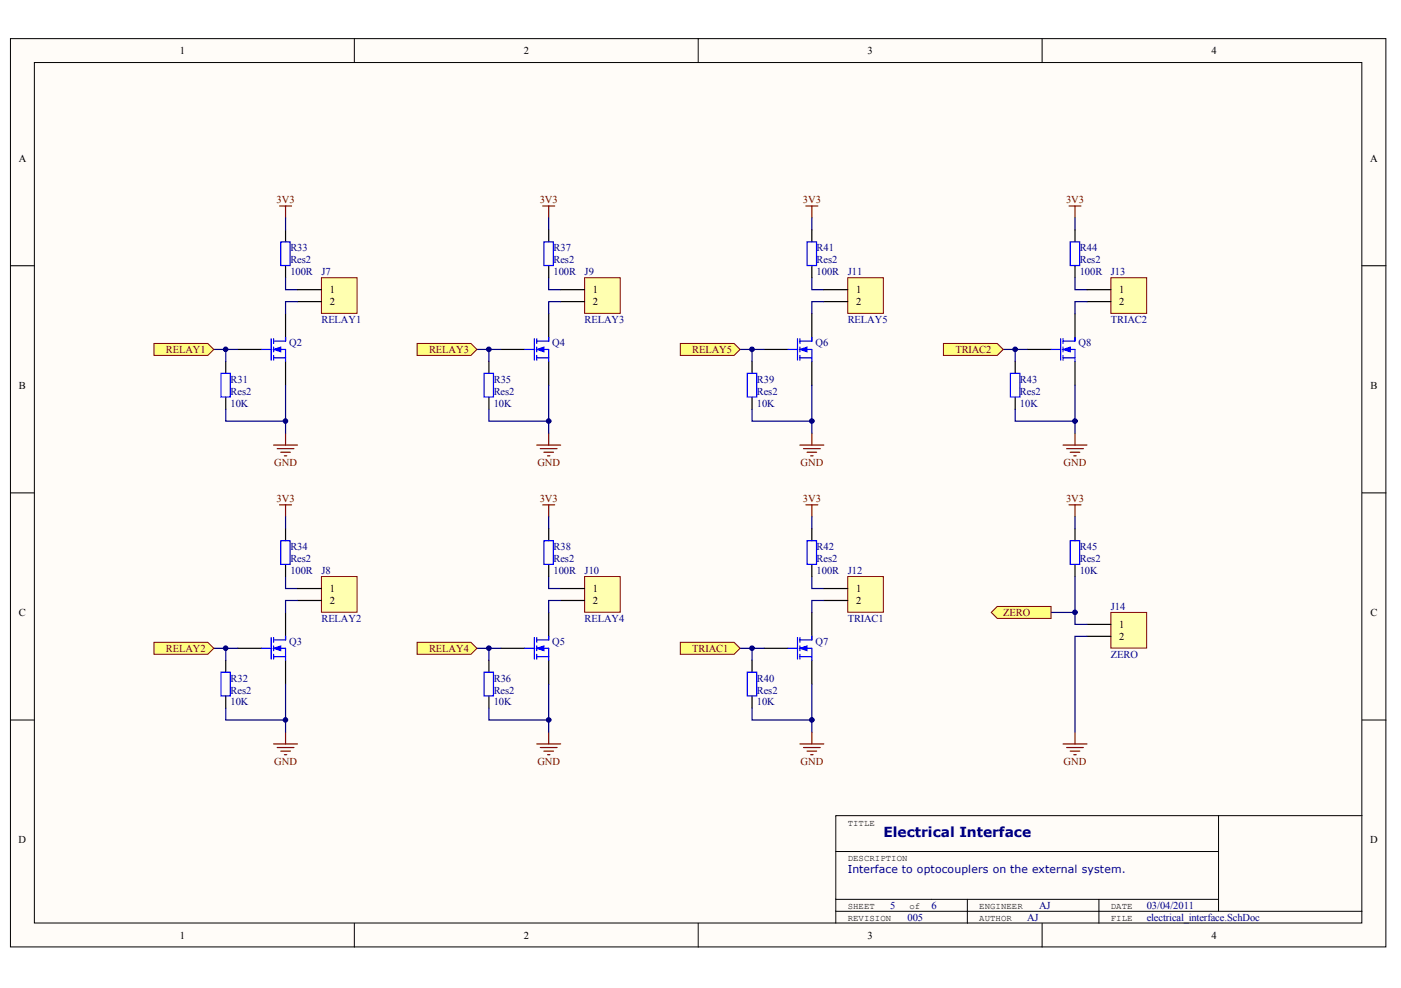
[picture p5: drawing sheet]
<svg xmlns="http://www.w3.org/2000/svg" width="272mm" height="192mm" viewBox="0 0 272 192" stroke-linecap="round" stroke-linejoin="round" font-family="sans-serif">
<defs><g id="words">
<text font-size="2.7" fill="#000080" x="171.5" y="162.6">Electrical Interface</text>
<text font-size="2.1" fill="#000080" x="164.6" y="169.6">Interface to optocouplers on the external system.</text>
<g font-size="2">
<text x="34.9" y="10.5">1</text>
<text x="101.7" y="10.5">2</text>
<text x="168.4" y="10.5">3</text>
<text x="235.2" y="10.5">4</text>
<text x="3.6" y="31.4">A</text>
<text x="266" y="31.4">A</text>
<text x="64" y="56.9">1</text>
<text x="64" y="59.2">2</text>
<text x="115.1" y="56.9">1</text>
<text x="115.1" y="59.2">2</text>
<text x="166.2" y="56.9">1</text>
<text x="166.2" y="59.2">2</text>
<text x="217.3" y="56.9">1</text>
<text x="217.3" y="59.2">2</text>
<text x="3.7" y="75.5">B</text>
<text x="266.1" y="75.5">B</text>
<text x="3.7" y="119.6">C</text>
<text x="64" y="115">1</text>
<text x="64" y="117.3">2</text>
<text x="115.1" y="115">1</text>
<text x="115.1" y="117.3">2</text>
<text x="166.2" y="115">1</text>
<text x="166.2" y="117.3">2</text>
<text x="266.1" y="119.6">C</text>
<text x="217.3" y="121.9">1</text>
<text x="217.3" y="124.3">2</text>
<text x="3.6" y="163.7">D</text>
<text x="266" y="163.7">D</text>
<text x="34.9" y="182.3">1</text>
<text x="101.7" y="182.3">2</text>
<text x="168.4" y="182.3">3</text>
<text x="235.2" y="182.3">4</text>
</g>
<g font-size="2" fill="#800000">
<text x="53.7" y="39.5">3V3</text>
<text x="104.8" y="39.5">3V3</text>
<text x="155.9" y="39.5">3V3</text>
<text x="207" y="39.5">3V3</text>
<text x="32.2" y="68.5">RELAY1</text>
<text x="83.3" y="68.5">RELAY3</text>
<text x="134.4" y="68.5">RELAY5</text>
<text x="185.5" y="68.5">TRIAC2</text>
<text x="53.2" y="90.6">GND</text>
<text x="104.3" y="90.6">GND</text>
<text x="155.4" y="90.6">GND</text>
<text x="206.5" y="90.6">GND</text>
<text x="53.7" y="97.6">3V3</text>
<text x="104.8" y="97.6">3V3</text>
<text x="155.9" y="97.6">3V3</text>
<text x="207" y="97.6">3V3</text>
<text x="194.8" y="119.6">ZERO</text>
<text x="32.2" y="126.6">RELAY2</text>
<text x="83.3" y="126.6">RELAY4</text>
<text x="134.4" y="126.6">TRIAC1</text>
<text x="53.2" y="148.6">GND</text>
<text x="104.3" y="148.6">GND</text>
<text x="155.4" y="148.6">GND</text>
<text x="206.5" y="148.6">GND</text>
</g>
<g font-size="2" fill="#000080">
<text x="56.4" y="53.4">100R</text>
<text x="56.4" y="48.8">R33</text>
<text x="56.4" y="51.1">Res2</text>
<text x="62.4" y="53.4">J7</text>
<text x="107.5" y="53.4">100R</text>
<text x="107.5" y="48.8">R37</text>
<text x="107.5" y="51.1">Res2</text>
<text x="113.5" y="53.4">J9</text>
<text x="158.5" y="53.4">100R</text>
<text x="158.5" y="48.8">R41</text>
<text x="158.5" y="51.1">Res2</text>
<text x="164.6" y="53.4">J11</text>
<text x="209.6" y="53.4">100R</text>
<text x="209.6" y="48.8">R44</text>
<text x="209.6" y="51.1">Res2</text>
<text x="215.7" y="53.4">J13</text>
<text x="62.4" y="62.7">RELAY1</text>
<text x="113.5" y="62.7">RELAY3</text>
<text x="164.6" y="62.7">RELAY5</text>
<text x="215.7" y="62.7">TRIAC2</text>
<text x="56.1" y="67.1">Q2</text>
<text x="107.2" y="67.1">Q4</text>
<text x="158.3" y="67.1">Q6</text>
<text x="209.4" y="67.1">Q8</text>
<text x="44.8" y="74.3">R31</text>
<text x="44.8" y="76.7">Res2</text>
<text x="95.8" y="74.3">R35</text>
<text x="95.8" y="76.7">Res2</text>
<text x="146.9" y="74.3">R39</text>
<text x="146.9" y="76.7">Res2</text>
<text x="198" y="74.3">R43</text>
<text x="198" y="76.7">Res2</text>
<text x="44.8" y="79">10K</text>
<text x="95.8" y="79">10K</text>
<text x="146.9" y="79">10K</text>
<text x="198" y="79">10K</text>
<text x="56.4" y="106.9">R34</text>
<text x="107.5" y="106.9">R38</text>
<text x="158.5" y="106.9">R42</text>
<text x="209.6" y="106.9">R45</text>
<text x="56.4" y="111.5">100R</text>
<text x="56.4" y="109.2">Res2</text>
<text x="62.4" y="111.5">J8</text>
<text x="107.5" y="111.5">100R</text>
<text x="107.5" y="109.2">Res2</text>
<text x="113.5" y="111.5">J10</text>
<text x="158.5" y="111.5">100R</text>
<text x="158.5" y="109.2">Res2</text>
<text x="164.6" y="111.5">J12</text>
<text x="209.6" y="111.5">10K</text>
<text x="209.6" y="109.2">Res2</text>
<text x="215.7" y="118.5">J14</text>
<text x="56.1" y="125.2">Q3</text>
<text x="62.4" y="120.8">RELAY2</text>
<text x="107.2" y="125.2">Q5</text>
<text x="113.5" y="120.8">RELAY4</text>
<text x="158.3" y="125.2">Q7</text>
<text x="164.6" y="120.8">TRIAC1</text>
<text x="215.7" y="127.7">ZERO</text>
<text x="44.8" y="137">10K</text>
<text x="44.8" y="132.4">R32</text>
<text x="44.8" y="134.7">Res2</text>
<text x="95.8" y="137">10K</text>
<text x="95.8" y="132.4">R36</text>
<text x="95.8" y="134.7">Res2</text>
<text x="146.9" y="137">10K</text>
<text x="146.9" y="132.4">R40</text>
<text x="146.9" y="134.7">Res2</text>
<text x="172.8" y="176.5">5</text>
<text x="176.2" y="178.8">005</text>
<text x="180.8" y="176.5">6</text>
<text x="199.4" y="178.8">AJ</text>
<text x="201.7" y="176.5">AJ</text>
<text x="222.6" y="176.5">03/04/2011</text>
<text x="222.6" y="178.8">electrical_interface.SchDoc</text>
</g>
<g font-size="1.7">
<text x="164.6" y="160.4">TITLE</text>
<text x="164.6" y="167.3">DESCRIPTION</text>
<text x="164.6" y="176.6">SHEET</text>
<text x="164.6" y="178.9">REVISION</text>
<text x="176.5" y="176.6">of</text>
<text x="190.1" y="176.6">ENGINEER</text>
<text x="190.1" y="178.9">AUTHOR</text>
<text x="215.7" y="176.6">DATE</text>
<text x="215.7" y="178.9">FILE</text>
</g>
</g></defs>
<g fill="#fffcf8" stroke="#000" stroke-width=".19">
<path d="M2 7.5h267.1v176.4h-267.1z"/>
<path d="M6.7 12.1h257.7v167.2h-257.7z"/>
</g>
<g fill="none" stroke="#000" stroke-width=".19">
<path d="M68.8 7.5v4.6M135.6 7.5v4.6M202.3 7.5v4.6M2 51.6h4.7M264.4 51.6h4.7M2 95.7h4.7M264.4 95.7h4.7M2 139.9h4.7M264.4 139.9h4.7M236.6 158.4v18.6M264.4 158.4h-102.1v20.9M68.8 179.3v4.7"/>
<path d="M135.6 179.3v4.7M162.3 165.4h74.3M162.3 174.7h74.3M162.3 177h102.1M187.8 174.7v4.6M202.3 179.3v4.7M213.3 174.7v4.6"/>
</g>
<path d="M55.4 44.7v2.3M55.4 51.6v2.3M46.1 67.9h4.7M55.4 60.9v4.7M55.4 70.2v4.6" fill="none" stroke="#000" stroke-width=".23"/>
<path d="M54.5 47h1.8v4.6h-1.8zM50.8 67.9h1.9M52.7 65.8v4.2M53.1 67.9h2.3v2.3M53.1 69.5h2.3M53.1 65.8v.9M53.1 67.4v.9M53.1 69v1M55.4 65.6v.7h-2.3" fill="none" stroke="#00f" stroke-width=".23"/>
<path d="M53.1 67.9l1.4-.5v.9z" fill="#00f" stroke="#00f" stroke-width=".19"/>
<path d="M54.3 40h2.3M55.4 40v2.3M53.1 86.5h4.7M53.8 87.1h3.3M54.5 87.8h1.9M55.2 88.5h.5M55.4 84.1v2.4" fill="none" stroke="#800000" stroke-width=".23"/>
<path d="M55.4 53.9v2.4h2.4M55.4 74.8v9.3" fill="none" stroke="#000080" stroke-width=".23"/>
<path d="M62.4 53.9h6.9v7h-6.9z" fill="#ffffb0" stroke="#800000" stroke-width=".19"/>
<path d="M57.8 56.3h4.6M57.8 58.6h4.6" fill="none" stroke="#000" stroke-width=".23"/>
<path d="M215.7 119h6.9v6.9h-6.9z" fill="#ffffb0" stroke="#800000" stroke-width=".19"/>
<path d="M97.2 67.9h4.7M106.5 60.9v4.7M106.5 70.2v4.6M211 121.3h4.7M211 123.6h4.7" fill="none" stroke="#000" stroke-width=".23"/>
<path d="M55.4 42.3v2.4M57.8 58.6h-2.4v2.3M106.5 53.9v2.4h2.3M106.5 74.8v9.3" fill="none" stroke="#000080" stroke-width=".23"/>
<path d="M101.9 67.9h1.8M103.7 65.8v4.2M104.2 67.9h2.3v2.3M104.2 69.5h2.3M104.2 65.8v.9M104.2 67.4v.9M104.2 69v1M106.5 65.6v.7h-2.3" fill="none" stroke="#00f" stroke-width=".23"/>
<path d="M104.2 67.9l1.4-.5v.9z" fill="#00f" stroke="#00f" stroke-width=".19"/>
<path d="M105.4 40h2.3M106.5 40v2.3M104.2 86.5h4.6M104.9 87.1h3.3M105.6 87.8h1.9M106.3 88.5h.5M106.5 84.1v2.4" fill="none" stroke="#800000" stroke-width=".23"/>
<path d="M113.5 53.9h6.9v7h-6.9z" fill="#ffffb0" stroke="#800000" stroke-width=".19"/>
<path d="M108.8 56.3h4.7M108.8 58.6h4.7M148.3 67.9h4.7M157.6 60.9v4.7M157.6 70.2v4.6" fill="none" stroke="#000" stroke-width=".23"/>
<path d="M106.5 42.3v2.4M108.8 58.6h-2.3v2.3M157.6 53.9v2.4h2.3M157.6 74.8v9.3" fill="none" stroke="#000080" stroke-width=".23"/>
<path d="M153 67.9h1.8M154.8 65.8v4.2M155.3 67.9h2.3v2.3M155.3 69.5h2.3M155.3 65.8v.9M155.3 67.4v.9M155.3 69v1M157.6 65.6v.7h-2.3" fill="none" stroke="#00f" stroke-width=".23"/>
<path d="M155.3 67.9l1.4-.5v.9z" fill="#00f" stroke="#00f" stroke-width=".19"/>
<path d="M156.5 40h2.3M157.6 40v2.3M155.3 86.5h4.6M156 87.1h3.2M156.7 87.8h1.8M157.4 88.5h.4M157.6 84.1v2.4" fill="none" stroke="#800000" stroke-width=".23"/>
<path d="M164.6 53.9h6.9v7h-6.9z" fill="#ffffb0" stroke="#800000" stroke-width=".19"/>
<path d="M159.9 56.3h4.7M159.9 58.6h4.7M106.5 119v4.6M97.2 125.9h4.7M106.5 128.2v4.7" fill="none" stroke="#000" stroke-width=".23"/>
<path d="M157.6 42.3v2.4M159.9 58.6h-2.3v2.3M106.5 112v2.3h2.3M106.5 132.9v9.3" fill="none" stroke="#000080" stroke-width=".23"/>
<path d="M101.9 125.9h1.8M103.7 123.8v4.2M104.2 125.9h2.3v2.3M104.2 127.6h2.3M104.2 123.8v1M104.2 125.5v.9M104.2 127.1v.9M106.5 123.6v.7h-2.3" fill="none" stroke="#00f" stroke-width=".23"/>
<path d="M104.2 125.9l1.4-.4v.9z" fill="#00f" stroke="#00f" stroke-width=".19"/>
<path d="M105.4 98.1h2.3M106.5 98.1v2.3M104.2 144.5h4.6M104.9 145.2h3.3M105.6 145.9h1.9M106.3 146.6h.5M106.5 142.2v2.3" fill="none" stroke="#800000" stroke-width=".23"/>
<path d="M113.5 112h6.9v6.9h-6.9z" fill="#ffffb0" stroke="#800000" stroke-width=".19"/>
<path d="M108.8 114.3h4.7M108.8 116.6h4.7M157.6 119v4.6M148.3 125.9h4.7M157.6 128.2v4.7" fill="none" stroke="#000" stroke-width=".23"/>
<path d="M106.5 100.4v2.3M108.8 116.6h-2.3v2.4M157.6 112v2.3h2.3M157.6 132.9v9.3" fill="none" stroke="#000080" stroke-width=".23"/>
<path d="M153 125.9h1.8M154.8 123.8v4.2M155.3 125.9h2.3v2.3M155.3 127.6h2.3M155.3 123.8v1M155.3 125.5v.9M155.3 127.1v.9M157.6 123.6v.7h-2.3" fill="none" stroke="#00f" stroke-width=".23"/>
<path d="M155.3 125.9l1.4-.4v.9z" fill="#00f" stroke="#00f" stroke-width=".19"/>
<path d="M156.5 98.1h2.3M157.6 98.1v2.3M155.3 144.5h4.6M156 145.2h3.2M156.7 145.9h1.8M157.4 146.6h.4M157.6 142.2v2.3" fill="none" stroke="#800000" stroke-width=".23"/>
<path d="M164.6 112h6.9v6.9h-6.9z" fill="#ffffb0" stroke="#800000" stroke-width=".19"/>
<g fill="none" stroke="#000" stroke-width=".23">
<path d="M106.5 44.7v2.3M106.5 51.6v2.3M157.6 44.7v2.3M157.6 51.6v2.3M43.8 70.2v2.3M43.8 77.2v2.3M94.9 70.2v2.3M94.9 77.2v2.3M146 70.2v2.3M146 77.2v2.3M199.4 67.9h4.7M208.7 60.9v4.7"/>
<path d="M208.7 70.2v4.6M106.5 102.7v2.3M106.5 109.7v2.3M157.6 102.7v2.3M157.6 109.7v2.3M159.9 114.3h4.7M159.9 116.6h4.7M208.7 102.7v2.3M208.7 109.7v2.3M94.9 128.2v2.4M94.9 135.2v2.3M146 128.2v2.4"/>
<path d="M146 135.2v2.3"/>
</g>
<g fill="none" stroke="#000080" stroke-width=".23">
<path d="M208.7 53.9v2.4h2.3M41.5 67.9h4.6M43.8 79.5v2.3h11.6M43.8 67.9v2.3M92.6 67.9h4.6M94.9 79.5v2.3h11.6M94.9 67.9v2.3M143.7 67.9h4.6M146 79.5v2.3h11.6M146 67.9v2.3M208.7 74.8v9.3M157.6 100.4v2.3"/>
<path d="M159.9 116.6h-2.3v2.4M204.1 119h4.6M208.7 112v9.3h2.3M208.7 100.4v2.3M92.6 125.9h4.6M94.9 137.5v2.4h11.6M94.9 125.9v2.3M143.7 125.9h4.6M146 137.5v2.4h11.6M146 125.9v2.3M211 123.6h-2.3v18.6"/>
</g>
<g fill="none" stroke="#00f" stroke-width=".23">
<path d="M105.6 47h1.8v4.6h-1.8zM156.7 47h1.8v4.6h-1.8zM42.9 72.5h1.8v4.6h-1.8zM94 72.5h1.8v4.6h-1.8zM145.1 72.5h1.8v4.6h-1.8zM204.1 67.9h1.8M205.9 65.8v4.2M206.4 67.9h2.3v2.3M206.4 69.5h2.3M206.4 65.8v.9M206.4 67.4v.9M206.4 69v1"/>
<path d="M208.7 65.6v.7h-2.3M105.6 105h1.8v4.6h-1.8zM156.7 105h1.8v4.6h-1.8zM207.8 105h1.8v4.6h-1.8zM94 130.6h1.8v4.6h-1.8zM145.1 130.6h1.8v4.6h-1.8z"/>
</g>
<g fill="none" stroke="#800000" stroke-width=".23">
<path d="M207.5 40h2.4M208.7 40v2.3M206.4 86.5h4.6M207.1 87.1h3.2M207.5 98.1h2.4M207.8 87.8h1.8M208.5 88.5h.4M208.7 84.1v2.4M208.7 98.1v2.3M206.4 144.5h4.6M207.1 145.2h3.2M207.8 145.9h1.8"/>
<path d="M208.5 146.6h.4M208.7 142.2v2.3"/>
</g>
<path d="M206.4 67.9l1.4-.5v.9z" fill="#00f" stroke="#00f" stroke-width=".19"/>
<path d="M215.7 53.9h6.9v7h-6.9z" fill="#ffffb0" stroke="#800000" stroke-width=".19"/>
<path d="M208.7 44.7v2.3M208.7 51.6v2.3M211 56.3h4.7M211 58.6h4.7M197.1 70.2v2.3M197.1 77.2v2.3M55.4 119v4.6M46.1 125.9h4.7M55.4 128.2v4.7" fill="none" stroke="#000" stroke-width=".23"/>
<path d="M208.7 42.3v2.4M211 58.6h-2.3v2.3M194.8 67.9h4.6M197.1 79.5v2.3h11.6M197.1 67.9v2.3M55.4 112v2.3h2.4M55.4 132.9v9.3" fill="none" stroke="#000080" stroke-width=".23"/>
<path d="M207.8 47h1.8v4.6h-1.8zM196.2 72.5h1.8v4.6h-1.8zM50.8 125.9h1.9M52.7 123.8v4.2M53.1 125.9h2.3v2.3M53.1 127.6h2.3M53.1 123.8v1M53.1 125.5v.9M53.1 127.1v.9M55.4 123.6v.7h-2.3" fill="none" stroke="#00f" stroke-width=".23"/>
<path d="M53.1 125.9l1.4-.4v.9z" fill="#00f" stroke="#00f" stroke-width=".19"/>
<path d="M54.3 98.1h2.3M55.4 98.1v2.3M53.1 144.5h4.7M53.8 145.2h3.3M54.5 145.9h1.9M55.2 146.6h.5M55.4 142.2v2.3" fill="none" stroke="#800000" stroke-width=".23"/>
<path d="M62.4 112h6.9v6.9h-6.9z" fill="#ffffb0" stroke="#800000" stroke-width=".19"/>
<path d="M55.4 102.7v2.3M55.4 109.7v2.3M57.8 114.3h4.6M57.8 116.6h4.6M43.8 128.2v2.4M43.8 135.2v2.3" fill="none" stroke="#000" stroke-width=".23"/>
<path d="M55.4 100.4v2.3M57.8 116.6h-2.4v2.4M41.5 125.9h4.6M43.8 137.5v2.4h11.6M43.8 125.9v2.3" fill="none" stroke="#000080" stroke-width=".23"/>
<path d="M54.5 105h1.8v4.6h-1.8zM42.9 130.6h1.8v4.6h-1.8z" fill="none" stroke="#00f" stroke-width=".23"/>
<g fill="#ffff80" stroke="#800000" stroke-width=".19">
<path d="M29.9 66.7h10.4l1.2 1.2-1.2 1.1h-10.4z" fill-rule="evenodd"/>
<path d="M29.9 124.8h10.4l1.2 1.1-1.2 1.2h-10.4z" fill-rule="evenodd"/>
<path d="M81 66.7h10.4l1.2 1.2-1.2 1.1h-10.4z" fill-rule="evenodd"/>
<path d="M81 124.8h10.4l1.2 1.1-1.2 1.2h-10.4z" fill-rule="evenodd"/>
<path d="M132.1 66.7h10.4l1.2 1.2-1.2 1.1h-10.4z" fill-rule="evenodd"/>
<path d="M132.1 124.8h10.4l1.2 1.1-1.2 1.2h-10.4z" fill-rule="evenodd"/>
<path d="M183.2 66.7h10.4l1.2 1.2-1.2 1.1h-10.4z" fill-rule="evenodd"/>
<path d="M192.4 119l1.2-1.2h10.5v2.3h-10.5z" fill-rule="evenodd"/>
</g>
<g fill="#000080" stroke="#000080" stroke-width=".19">
<circle cx="43.8" cy="125.9" r=".44"/>
<circle cx="43.8" cy="67.9" r=".44"/>
<circle cx="55.4" cy="139.8" r=".44"/>
<circle cx="55.4" cy="81.8" r=".44"/>
<circle cx="94.9" cy="125.9" r=".45"/>
<circle cx="94.9" cy="67.9" r=".45"/>
<circle cx="106.5" cy="139.8" r=".45"/>
<circle cx="106.5" cy="81.8" r=".45"/>
<circle cx="146" cy="125.9" r=".45"/>
<circle cx="146" cy="67.9" r=".45"/>
<circle cx="157.6" cy="139.8" r=".45"/>
<circle cx="157.6" cy="81.8" r=".45"/>
<circle cx="197.1" cy="67.9" r=".45"/>
<circle cx="208.7" cy="118.9" r=".45"/>
<circle cx="208.7" cy="81.8" r=".45"/>
</g>
<use href="#words"/>
</svg>
